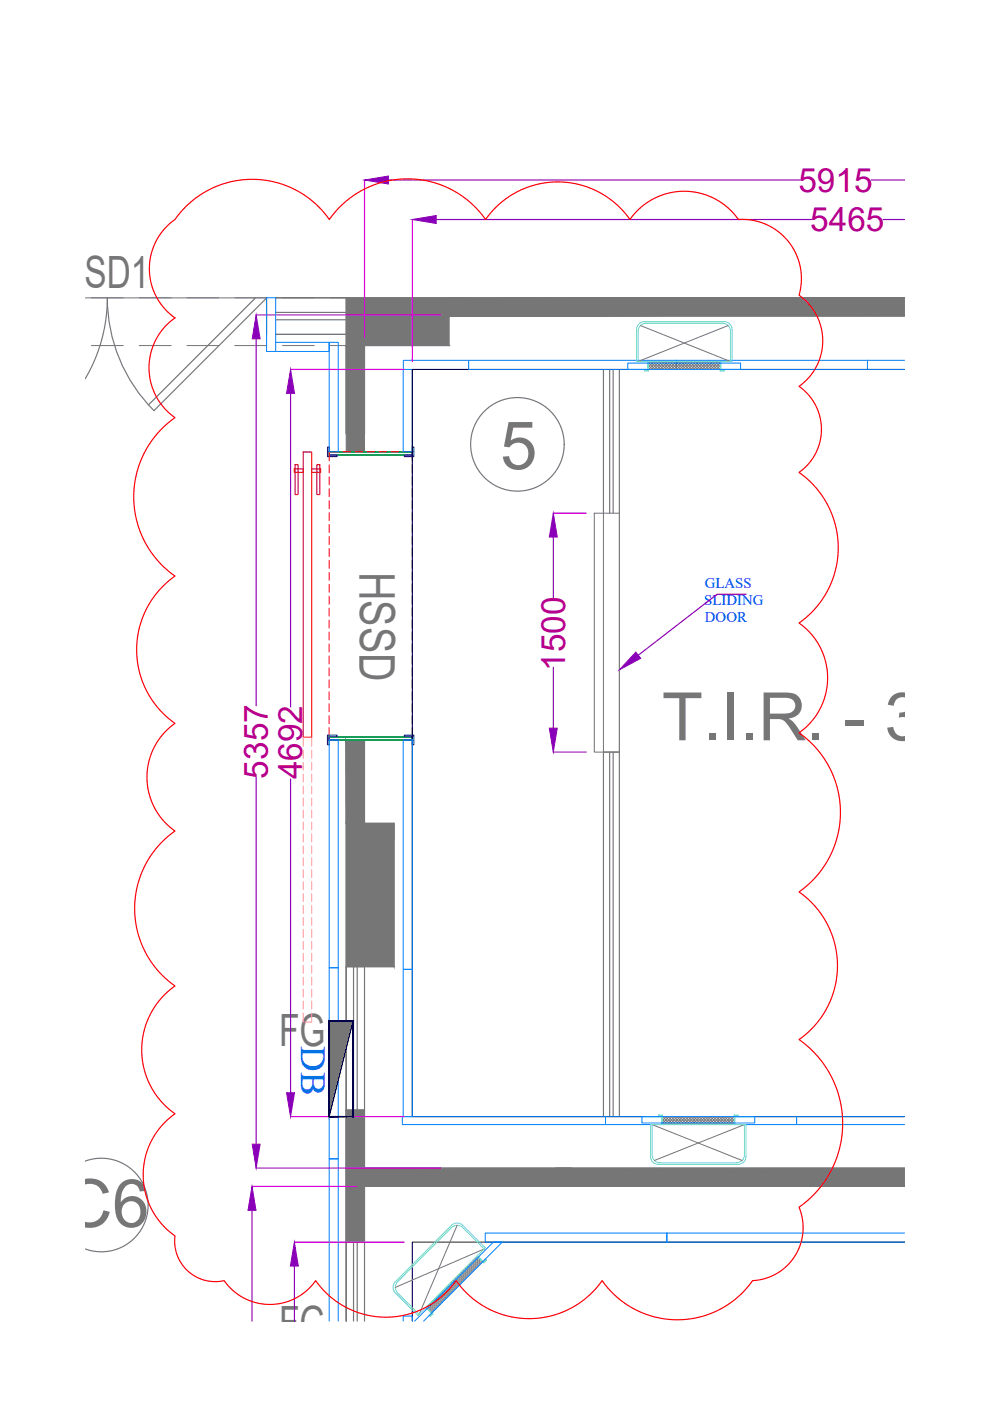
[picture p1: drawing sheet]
<svg xmlns="http://www.w3.org/2000/svg" width="210mm" height="297mm" viewBox="0 0 210 297" stroke-linecap="round" stroke-linejoin="round" font-family="sans-serif">
<defs><g id="words">
<g font-size="14.2" fill="#767676">
<text x="106" y="99.5">5</text>
<text x="140.3" y="157">T.I.R. - 3</text>
<text x="13.6" y="260.2">C6</text>
</g>
<text font-size="10.4" fill="#767676" x="76.2" y="121.3" transform="rotate(90 76.2 121.3)">HSSD</text>
<g font-size="9.4" fill="#767676">
<text x="17.9" y="61.1">SD1</text>
<text x="59.2" y="221.7">FG</text>
<text x="59.2" y="283.7">FG</text>
</g>
<text font-size="7.5" fill="#00f" x="63.9" y="221.9" transform="rotate(90 63.9 221.9)">DB</text>
<g font-size="7.1" fill="#b8008a">
<text x="169.3" y="40.7">5915</text>
<text x="171.8" y="49">5465</text>
<text x="119.8" y="142.2" transform="rotate(-90 119.8 142.2)">1500</text>
<text x="56.8" y="165.1" transform="rotate(-90 56.8 165.1)">5357</text>
<text x="64.1" y="165.3" transform="rotate(-90 64.1 165.3)">4692</text>
</g>
<g font-size="3.1" fill="#00f">
<text x="149.4" y="124.7">GLASS</text>
<text x="149.3" y="128.2">SLIDING</text>
<text x="149.5" y="131.8">DOOR</text>
</g>
</g></defs>
<!-- layer: 0 -->
<g fill="#767676" stroke="#767676" stroke-width=".21">
<path d="M77.3 247.7h114.5v2.2z"/>
<path d="M95.2 63.1h96.6v3.7z"/>
<path d="M73.4 235.3l3.9 28.1v-28.1zM73.4 235.3l3.9 28.1h-3.9z"/>
<path d="M77.3 251.5h114.5v-1.6zM77.3 247.7l114.5 2.2-114.5 1.6z"/>
<path d="M73.3 156.9l4 17.7-.1-17.7zM73.3 156.9l4 17.7h-3.9z"/>
<path d="M95.2 67h96.6v-.2zM95.2 63.1l96.6 3.7-96.6 .2z"/>
<path d="M73.4 73.3l3.9 22.5v-22.5zM73.4 73.3l3.9 22.5h-3.9z"/>
</g>
<g fill="none" stroke="#767676" stroke-width=".25">
<path d="M22.8 63.1a33.8 33.8 0 0 1-4.7 17.2M22.8 63.2a33.8 33.8 0 0 0 9.9 23.9M54.2 63.2l-22.7 22.6M56.5 63.1v7.8M56.5 63.2l-23.9 23.9M58.5 67.8h14.9M58.5 66.2h14.9M58.5 70.9h14.9M58.5 63.1h133.3M73.4 63.1v28.9h3.9v-18.7M95.2 63.1v10.2h-21.8M106.4 67h85.4"/>
<path d="M127.9 78.3v30.5M129.3 78.3v30.5M130 78.3v30.5M131.3 78.3v158.4M73.4 156.9v17.7h10.1v30.3h-10.1v75.2zM77.3 156.9v17.7M129.3 159.5v77.2M130 159.5v77.2M131.3 159.5h-3.4v77.2M83.5 174.6v3.3M75 204.9v30.4M75.7 204.9v30.4"/>
<path d="M77.3 204.9v75.2M73.4 235.3h3.9M18.1 246.2a9.9 9.9 0 0 1 13.3 9.3 9.9 9.9 0 0 1-13.3 9.3M77.3 247.7h114.5M77.3 251.5h114.5M73.4 263.4h3.9M75 263.4v16.7M75.7 263.4v16.7"/>
<circle cx="109.7" cy="94.2" r="9.9"/>
</g>
<!-- layer: BEAM -->
<path d="M19.4 73.3h6.7M19.4 63.1h6.7M29.5 73.3h6.8M29.5 63.1h6.8M39.6 73.3h6.8M39.6 63.1h6.8M49.8 73.3h6.7M49.8 63.1h6.7M59.9 73.3h6.8M59.9 63.1h6.8M70 73.3h3.4M70 63.1h3.4" fill="none" stroke="#767676" stroke-width=".21"/>
<!-- layer: 0.0 -->
<path d="M18.1 63.2h38.4M126 108.8h1.9v50.7h-1.9zM127.9 108.8h3.4M127.9 159.5h3.4" fill="none" stroke="#767676" stroke-width=".21"/>
<!-- layer: 0 -->
<g fill="#139b48" stroke="#139b48" stroke-width=".21">
<path d="M69.8 95.8h17.6zM69.8 95.8h17.6zM87.4 95.8v.7zM87.4 95.8v.7zM69.8 96.5h17.6zM69.8 96.5h17.6zM69.8 95.8v.7zM69.8 95.8v.7z"/>
<path d="M69.8 156.9h17.6zM69.8 156.9h17.6zM87.4 156.2v.7zM87.4 156.2v.7zM69.8 156.2h17.6zM69.8 156.2h17.6zM69.8 156.2v.7zM69.8 156.2v.7z"/>
</g>
<path d="M69.4 94.8h.4v1.7h1.7v.3h-2.1zM87.4 94.8h.4v2h-2.1v-.3h1.7zM69.4 155.9h2.1v.3h-1.7v1.7h-.4zM85.7 155.9h2.1v2h-.4v-1.7h-1.7z" fill="none" stroke="#293189" stroke-width=".25"/>
<g fill="none" stroke="#f00" stroke-width=".21">
<path d="M69.8 98.6v1.6M71.9 95.8h-2.1v1.9M72.7 95.8h1.7M75.2 95.8h1.7M77.8 95.8h1.7M80.3 95.8h1.7M82.8 95.8h1.7M85.4 95.8h2v1.9M87.4 98.6v1.6M69.8 118.8v1.7M69.8 108.7v1.7M69.8 111.2v1.7"/>
<path d="M69.8 113.8v1.6M69.8 116.3v1.7M69.8 101.1v1.7M69.8 103.6v1.7M69.8 106.2v1.6M87.4 101.1v1.7M87.4 103.6v1.7M87.4 106.2v1.6M87.4 108.7v1.7M87.4 111.2v1.7M87.4 113.8v1.6M87.4 116.3v1.7"/>
<path d="M87.4 118.8v1.7M69.8 139.1v1.7M69.8 128.9v1.7M69.8 131.5v1.7M69.8 134v1.7M69.8 136.5v1.7M69.8 121.4v1.6M69.8 123.9v1.7M69.8 126.4v1.7M87.4 121.4v1.6M87.4 123.9v1.7M87.4 126.4v1.7"/>
<path d="M87.4 128.9v1.7M87.4 131.5v1.7M87.4 134v1.7M87.4 136.5v1.7M87.4 139.1v1.7M69.8 154.3v1.9h2M69.8 149.2v1.7M69.8 151.7v1.7M69.8 141.6v1.7M69.8 144.1v1.7M69.8 146.7v1.7M72.7 156.2h1.7"/>
<path d="M75.2 156.2h1.7M77.8 156.2h1.6M80.3 156.2h1.7M82.8 156.2h1.7M87.4 154.3v1.9h-2.1M87.4 141.6v1.7M87.4 144.1v1.7M87.4 146.7v1.7M87.4 149.2v1.7M87.4 151.7v1.7"/>
</g>
<path d="M62.4 99.4h1.9v.7h-1.9zM62.6 98.5h.6v6.4h-.6zM64.3 95.8h1.8v60.5h-1.8zM66.1 99.4h1.9v.7h-1.9zM67.2 98.5h.6v6.4h-.6z" fill="none" stroke="#b80000" stroke-width=".21"/>
<g fill="none" stroke="#ff9f7f" stroke-width=".21">
<path d="M64.3 158.2v-1.9h1.8v1.9M64.3 159.1v1.7M66.1 159.1v1.7M64.3 161.6v1.7M64.3 164.1v1.7M64.3 166.7v1.7M64.3 169.2v1.7M64.3 171.7v1.7M64.3 174.3v1.7M64.3 176.8v1.7M64.3 179.3v1.7M66.1 161.6v1.7"/>
<path d="M66.1 164.1v1.7M66.1 166.7v1.7M66.1 169.2v1.7M66.1 171.7v1.7M66.1 174.3v1.7M66.1 176.8v1.7M66.1 179.3v1.7M64.3 181.9v1.7M64.3 184.4v1.7M64.3 186.9v1.7M64.3 189.5v1.7M64.3 192v1.7"/>
<path d="M64.3 194.5v1.7M64.3 197.1v1.7M64.3 199.6v1.7M66.1 181.9v1.7M66.1 184.4v1.7M66.1 186.9v1.7M66.1 189.5v1.7M66.1 192v1.7M66.1 194.5v1.7M66.1 197.1v1.7M66.1 199.6v1.7M64.3 214.8v1.9h1.8v-1.9"/>
<path d="M64.3 202.1v1.7M64.3 204.7v1.6M64.3 207.2v1.7M64.3 209.7v1.7M64.3 212.3v1.6M66.1 202.1v1.7M66.1 204.7v1.6M66.1 207.2v1.7M66.1 209.7v1.7M66.1 212.3v1.6"/>
</g>
<!-- layer: WALL PANEL -->
<g fill="none" stroke="#007fff" stroke-width=".21">
<path d="M56.5 63.1h2v11.4h-2zM58.5 72.6h11.3v1.9h-12.3M69.8 72.6h1.9v23.2h-1.9zM85.5 78.3h1.9v17.5h-1.9zM85.5 76.4h13.9v1.9h-13.9zM133.1 77h23.9v1.3h-23.9zM143.4 76.4v1.9M183.9 76.4v1.9M191.8 76.4h-92.4v1.9h92.4M69.8 156.9h1.9v48.3h-1.9zM85.5 156.9h1.9v48.6h-1.9zM69.8 205.2h1.9v40.5h-1.9z"/>
<path d="M85.5 205.5h1.9v31.2h-1.9zM128.4 236.7h40.5v1.7h-40.5v-1.7h-43.1v1.7h43.1M136.1 236.7h23.9v1.4h-23.9zM191.8 236.7h-22.9v1.7h22.9M141.4 261.4v2M191.8 261.4h-88.9v2h88.9M69.8 280.1v-34.4h1.9v34.4M85.5 280.1v-1.1h1.9v1.1M87.9 280.1l16.7-16.7h1.9l-16.7 16.7"/>
</g>
<!-- layer: HATCH -->
<g fill="#767676" stroke="#767676" stroke-width=".21">
<path d="M73.4 63.1l21.8 10.2v-10.2zM73.4 63.1l21.8 10.2h-21.8z"/>
<path d="M73.4 174.6l10.1 30.3v-30.3zM73.4 174.6l10.1 30.3h-10.1z"/>
</g>
<!-- layer: BLOCK -->
<path d="M191.8 78.3h-104.4v158.4h104.4M74.9 216.5l-5.1 20.2M191.8 263.4h-104.4v16.7" fill="none" stroke="#000" stroke-width=".21"/>
<!-- layer: OT WALL -->
<g fill="none" stroke="#767676" stroke-width=".21">
<path d="M137.5 78.1l.2 .2M137.5 77.5l.8 .8M137.5 76.9l1.4 1.4M137.8 76.6l1.7 1.7M138 76.6l-.5 .6M138.4 76.6l1.7 1.7M138.6 76.6l-1.1 1.2M139 76.6l1.7 1.7M139.2 76.6l-1.7 1.7M139.6 76.6l1.7 1.7M139.8 76.6l-1.7 1.7M140.2 76.6l1.7 1.7"/>
<path d="M140.4 76.6l-1.7 1.7M140.8 76.6l1.7 1.7M141 76.6l-1.7 1.7M141.4 76.6l1.7 1.7M141.6 76.6l-1.7 1.7M142 76.6l1.7 1.7M142.2 76.6l-1.7 1.7M142.6 76.6l1.7 1.7M142.8 76.6l-1.7 1.7M143.2 76.6l1.7 1.7M143.4 76.6l-1.7 1.7M143.8 76.6l1.7 1.7"/>
<path d="M144 76.6l-1.7 1.7M144.4 76.6l1.7 1.7M144.6 76.6l-1.7 1.7M145 76.6l1.7 1.7M145.2 76.6l-1.7 1.7M145.6 76.6l1.7 1.7M145.8 76.6l-1.7 1.7M146.2 76.6l1.7 1.7M146.4 76.6l-1.7 1.7M146.8 76.6l1.7 1.7M147 76.6l-1.7 1.7M147.4 76.6l1.7 1.7"/>
<path d="M147.6 76.6l-1.7 1.7M148 76.6l1.7 1.7M148.2 76.6l-1.7 1.7M148.6 76.6l1.7 1.7M148.8 76.6l-1.7 1.7M149.2 76.6l1.7 1.7M149.4 76.6l-1.7 1.7M149.8 76.6l1.7 1.7M150 76.6l-1.7 1.7M150.4 76.6l1.7 1.7M150.6 76.6l-1.7 1.7M151 76.6l1.7 1.7"/>
<path d="M151.2 76.6l-1.7 1.7M151.6 76.6l1.1 1.2M151.8 76.6l-1.7 1.7M152.2 76.6l.5 .6M152.3 76.6l-1.6 1.7M152.7 78.1l-.3 .2M152.7 77.5l-.8 .8M152.7 76.9l-1.4 1.4M140.4 237.3l1.2 1.1M140.4 237.9l.6 .5M140.5 236.7l1.7 1.7M140.7 236.7l-.3 .3"/>
<path d="M141.1 236.7l1.7 1.7M141.3 236.7l-.9 .9M141.7 236.7l1.7 1.7M141.9 236.7l-1.5 1.5M142.3 236.7l1.7 1.7M142.5 236.7l-1.7 1.7M142.9 236.7l1.6 1.7M143.1 236.7l-1.7 1.7M143.5 236.7l1.6 1.7M143.7 236.7l-1.7 1.7M144.1 236.7l1.6 1.7M144.3 236.7l-1.7 1.7"/>
<path d="M144.6 236.7l1.7 1.7M144.9 236.7l-1.7 1.7M145.2 236.7l1.7 1.7M145.5 236.7l-1.7 1.7M145.8 236.7l1.7 1.7M146.1 236.7l-1.7 1.7M146.4 236.7l1.7 1.7M146.6 236.7l-1.6 1.7M147 236.7l1.7 1.7M147.2 236.7l-1.6 1.7M147.6 236.7l1.7 1.7M147.8 236.7l-1.6 1.7"/>
<path d="M148.2 236.7l1.7 1.7M148.4 236.7l-1.6 1.7M148.8 236.7l1.7 1.7M149 236.7l-1.7 1.7M149.4 236.7l1.7 1.7M149.6 236.7l-1.7 1.7M150 236.7l1.7 1.7M150.2 236.7l-1.7 1.7M150.6 236.7l1.7 1.7M150.8 236.7l-1.7 1.7M151.2 236.7l1.7 1.7M151.4 236.7l-1.7 1.7"/>
<path d="M151.8 236.7l1.7 1.7M152 236.7l-1.7 1.7M152.4 236.7l1.7 1.7M152.6 236.7l-1.7 1.7M153 236.7l1.7 1.7M153.2 236.7l-1.7 1.7M153.6 236.7l1.7 1.7M153.8 236.7l-1.7 1.7M154.2 236.7l1.4 1.5M154.4 236.7l-1.7 1.7M154.8 236.7l.8 .9M155 236.7l-1.7 1.7"/>
<path d="M155.4 236.7l.2 .3M155.6 236.7l-1.7 1.7M155.6 237.3l-1.1 1.1M155.6 237.9l-.5 .5M90.8 276.8v.7M91 277.7h1.2M91.2 276.3v1.6M91.4 278.1h.4M91.6 275.9v2.4M92 275.5v2.4M92.5 275.1v2.3M92.6 277.3h-2"/>
<path d="M92.9 274.6v2.4M93 276.9h-2.4M93.3 274.2v2.4M93.5 276.5h-2.4M93.7 273.8v2.4M93.9 276h-2.4M94.1 273.4v2.4M94.3 275.6h-2.4M94.6 272.9v2.4M94.7 275.2h-2.4M95 272.5v2.4M95.1 274.8h-2.4"/>
<path d="M95.4 272.1v2.4M95.6 274.3h-2.4M95.8 271.7v2.4M96 273.9h-2.4M96.2 271.3l.1 2.3M96.4 273.5h-2.4M96.7 270.8v2.4M96.8 273.1h-2.4M97.1 270.4v2.4M97.2 272.6h-2.3M97.5 270v2.4M97.7 272.2h-2.4"/>
<path d="M97.9 269.6v2.3M98.1 271.8h-2.4M98.4 269.1v2.4M98.5 271.4h-2.4M98.8 268.7v2.4M98.9 271h-2.4M99.2 268.3v2.4M99.3 270.5h-2.3M99.6 267.9v2.4M99.8 270.1h-2.4M100 267.4v2.4M100.2 269.7h-2.4"/>
<path d="M100.5 267v2.4M100.6 269.3h-2.4M100.7 266.7h.8M100.9 266.6v2.4M101 268.8h-2.4M101.3 266.5v2.1M101.5 268.4h-2.4M101.7 266.9v1.2M101.9 268h-2.4M101.9 267.1l-1.6 .1M102.1 267.4v.3M102.3 267.6h-2.4"/>
</g>
<!-- layer: RD -->
<g fill="none" stroke="#6eddc1" stroke-width=".21">
<path d="M135.3 70.2v6.4M135.3 70.2a1.69 1.69 0 0 1 1.7-1.7h16.2a1.68 1.68 0 0 1 1.7 1.7v6.4M136.6 68.2h16.9M136.7 68.2a1.69 1.69 0 0 0-1.7 1.7v6.7h20.2v-6.7a1.68 1.68 0 0 0-1.7-1.7M137.3 76.6v1.9h-.5v-.2h-.2v.4h.9v-2.1M137.5 78.3h15.2M152.7 76.6v2.1h.8v-.4h-.1v.2h-.5v-1.9M138.3 238.4v6.4a1.69 1.69 0 0 0 1.6 1.7h16.3a1.69 1.69 0 0 0 1.6-1.7v-6.4M140.3 238.4v-1.8h-.5v.1h-.2v-.3h.8v2M140.4 236.7h15.2M155.6 238.4v-2h.9v.3h-.2v-.1h-.5v1.8M95.7 259.8a1.69 1.69 0 0 1 2.4 0l4.8 4.8-14.3 14.3-4.8-4.8a1.69 1.69 0 0 1 0-2.3z"/>
<path d="M139.6 246.9h16.9M139.6 246.9a1.69 1.69 0 0 1-1.7-1.7v-6.8h20.3v6.8a1.69 1.69 0 0 1-1.7 1.7M90.4 277.1l1.4 1.5-.6 .6-.2-.3 .1-.1 .1 .1 .4-.3-1.3-1.3M101.2 266.2l1.4 1.3 .3-.3-.1-.1 .1-.2 .3 .3-.6 .6-1.5-1.4M102.3 267.5l-10.7 10.8M102.7 264.8l-4.6-4.5a1.69 1.69 0 0 0-2.4 0l-11.4 11.5a1.69 1.69 0 0 0 0 2.3l4.6 4.6"/>
</g>
<!-- layer: VENT -->
<path d="M135.8 69l19.1 7.6M154.4 69l-19.1 7.6M138.3 238.4l19 7.6M157.8 238.4l-19.1 7.6M96.9 259.8l-8 18.9M102.7 264.8l-18.9 8.2" fill="none" stroke="#767676" stroke-width=".21"/>
<!-- layer: 0 -->
<g fill="#8a00b8" stroke="#8a00b8" stroke-width=".21">
<path d="M134.8 138.3l1 1.3-4.5 2.4z"/>
<path d="M87.4 46.5l5.1-.8v1.7z"/>
<path d="M61.6 78.3l.8 5.1h-1.6z"/>
<path d="M60.8 231.7h1.6l-.8 5z"/>
<path d="M77.3 38.2l5.1-.9v1.7z"/>
<path d="M54.3 66.8l.9 5h-1.7z"/>
<path d="M53.5 242.6h1.7l-.9 5.1z"/>
<path d="M53.4 251.5l.9 5.1h-1.7z"/>
<path d="M62.4 263.4l.9 5h-1.7z"/>
<path d="M117.3 108.8l.9 5.1h-1.7z"/>
<path d="M116.5 154.4h1.7l-.9 5.1z"/>
</g>
<g fill="none" stroke="#8a00b8" stroke-width=".25">
<path d="M82.4 38.2h87.2M184.7 38.2h7.1M92.5 46.5h79.6M187.3 46.5h4.5M54.3 71.8v77.9M61.6 83.4v66.5M117.3 113.9v12.9M158.2 126h-6.2l-16.7 12.9M117.3 141.4v13M54.3 164.8v77.8M61.6 165.2v66.5M53.4 256.6v23.5"/>
<path d="M62.4 268.4v11.7"/>
</g>
<path d="M77.3 38.2v33.4M87.4 46.5v30.1M54.3 66.8h39.2M61.6 78.3h24.1M117.3 108.8h7M117.3 159.5h7M61.6 236.7h24.1M53.4 251.5h22.2M54.3 247.7h39.2M62.4 263.4h23.3" fill="none" stroke="#d0d" stroke-width=".25"/>
<!-- layer: BLOCK -->
<path d="M69.8 216.5h5.1l-5.1 20.2z" fill="#767676" stroke="#767676" stroke-width=".21"/>
<path d="M69.7 216.4l.1 20.3zM69.7 216.4l.1 20.3zM69.7 216.4h5.2zM69.8 216.5l5.1-.1zM74.8 216.5l.1 20.3v-20.4zM74.8 216.5l.1 20.3zM69.8 236.8h5.1zM69.8 236.7h5z" fill="#000" stroke="#000" stroke-width=".21"/>
<!-- layer: 0 -->
<path d="M39.6 43.6a20 20 0 0 1 30.2 2.9 20.2 20.2 0 0 1 33.2 0 18.7 18.7 0 0 1 30.6 0 14 14 0 0 1 23 0 12.6 12.6 0 0 1 12.8 16.1 11.8 11.8 0 0 1 0 19.3 11.1 11.1 0 0 1 0 18.3 19.5 19.5 0 0 1 0 31.9 14.2 14.2 0 0 1 0 23.3 20.6 20.6 0 0 1 0 33.7 19.1 19.1 0 0 1 0 31.3 21.7 21.7 0 0 1 0 35.6 11.2 11.2 0 0 1-9.8 15.5 19.5 19.5 0 0 1-31.9 0 18.9 18.9 0 0 1-31 0 18.2 18.2 0 0 1-29.8 0 11.8 11.8 0 0 1-19.4 0 8.6 8.6 0 0 1-10.4-9.5 15.8 15.8 0 0 1 0-25.9 16.5 16.5 0 0 1 0-27.1 20.1 20.1 0 0 1 0-32.8 13.9 13.9 0 0 1 0-22.8 19.1 19.1 0 0 1 0-31.3 20.5 20.5 0 0 1 0-33.6 12.9 12.9 0 0 1 0-21.1 12.7 12.7 0 0 1 0-20.9z" fill="none" stroke="#f00" stroke-width=".25"/>
<use href="#words"/>
</svg>
